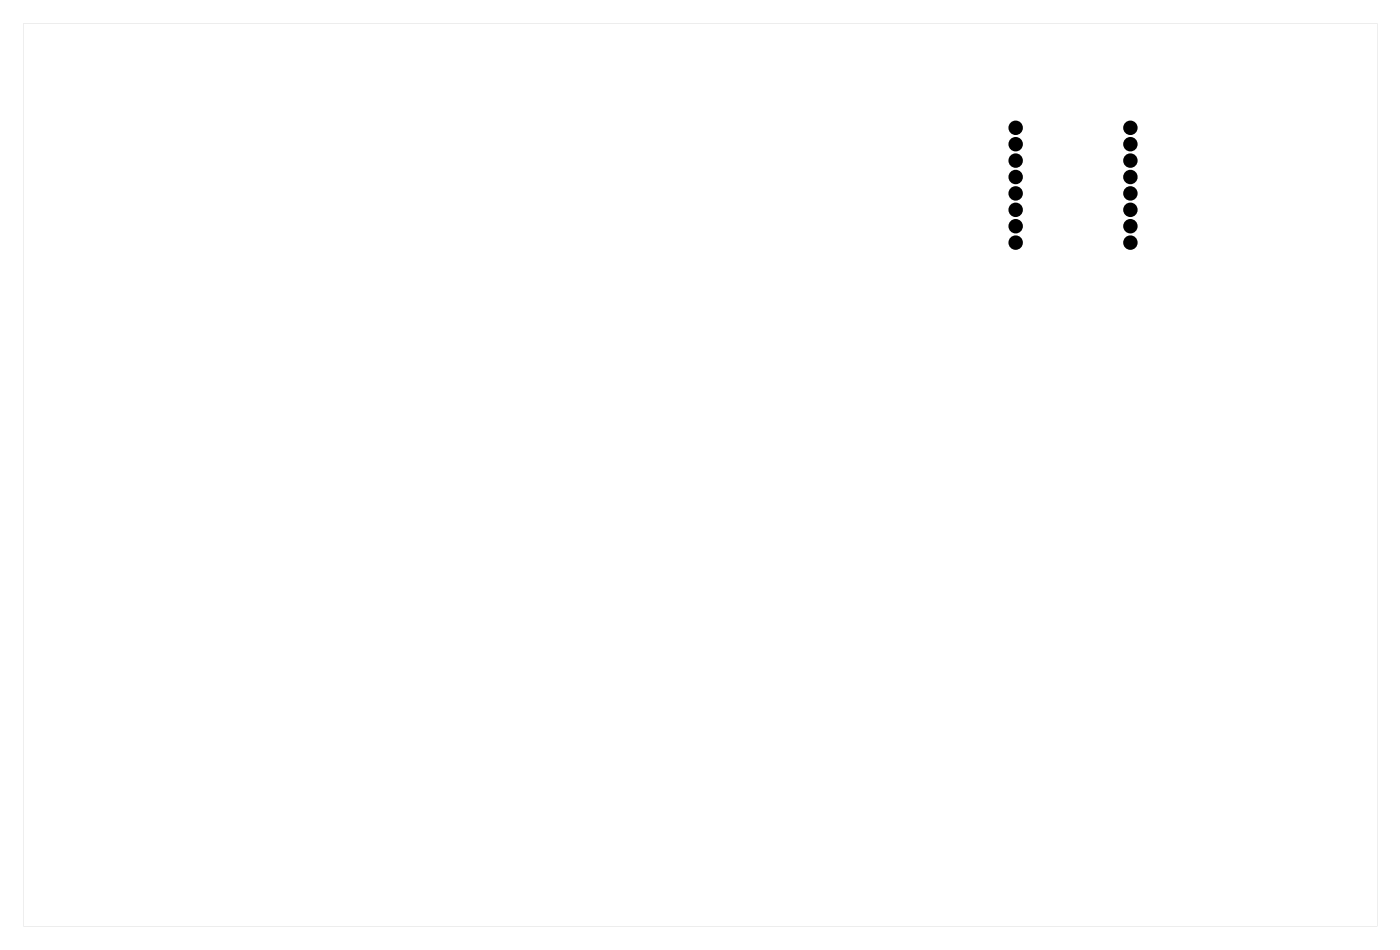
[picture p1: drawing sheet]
<svg xmlns="http://www.w3.org/2000/svg" width="217mm" height="147mm" viewBox="0 0 217 147" stroke-linecap="round" stroke-linejoin="round" font-family="sans-serif">
<path d="M3.6 3.6v139.8h209.8v-139.8zM3.6 3.6h209.8v139.8h-209.8z" fill="#000"/>
<g fill="#000">
<circle cx="157.4" cy="19.8" r=".74"/>
<circle cx="175.2" cy="19.8" r=".74"/>
<circle cx="157.4" cy="27.4" r=".74"/>
<circle cx="157.4" cy="32.5" r=".74"/>
<circle cx="157.4" cy="37.6" r=".74"/>
<circle cx="157.4" cy="24.9" r=".74"/>
<circle cx="157.4" cy="35" r=".74"/>
<circle cx="157.4" cy="30" r=".74"/>
<circle cx="157.4" cy="22.3" r=".74"/>
<circle cx="175.2" cy="27.4" r=".74"/>
<circle cx="175.2" cy="32.5" r=".74"/>
<circle cx="175.2" cy="37.6" r=".74"/>
<circle cx="175.2" cy="24.9" r=".74"/>
<circle cx="175.2" cy="35" r=".74"/>
<circle cx="175.2" cy="30" r=".74"/>
<circle cx="175.2" cy="22.3" r=".74"/>
</g>
<g fill="none" stroke="#000" stroke-width=".76" stroke-linecap="butt">
<circle cx="157.4" cy="19.8" r=".74"/>
<circle cx="175.2" cy="19.8" r=".74"/>
<circle cx="157.4" cy="30" r=".74"/>
<circle cx="157.4" cy="32.5" r=".74"/>
<circle cx="157.4" cy="35" r=".74"/>
<circle cx="157.4" cy="37.6" r=".74"/>
<circle cx="157.4" cy="24.9" r=".74"/>
<circle cx="157.4" cy="27.4" r=".74"/>
<circle cx="157.4" cy="22.3" r=".74"/>
<circle cx="175.2" cy="37.6" r=".74"/>
<circle cx="175.2" cy="32.5" r=".74"/>
<circle cx="175.2" cy="30" r=".74"/>
<circle cx="175.2" cy="35" r=".74"/>
<circle cx="175.2" cy="24.9" r=".74"/>
<circle cx="175.2" cy="27.4" r=".74"/>
<circle cx="175.2" cy="22.3" r=".74"/>
</g>
</svg>
